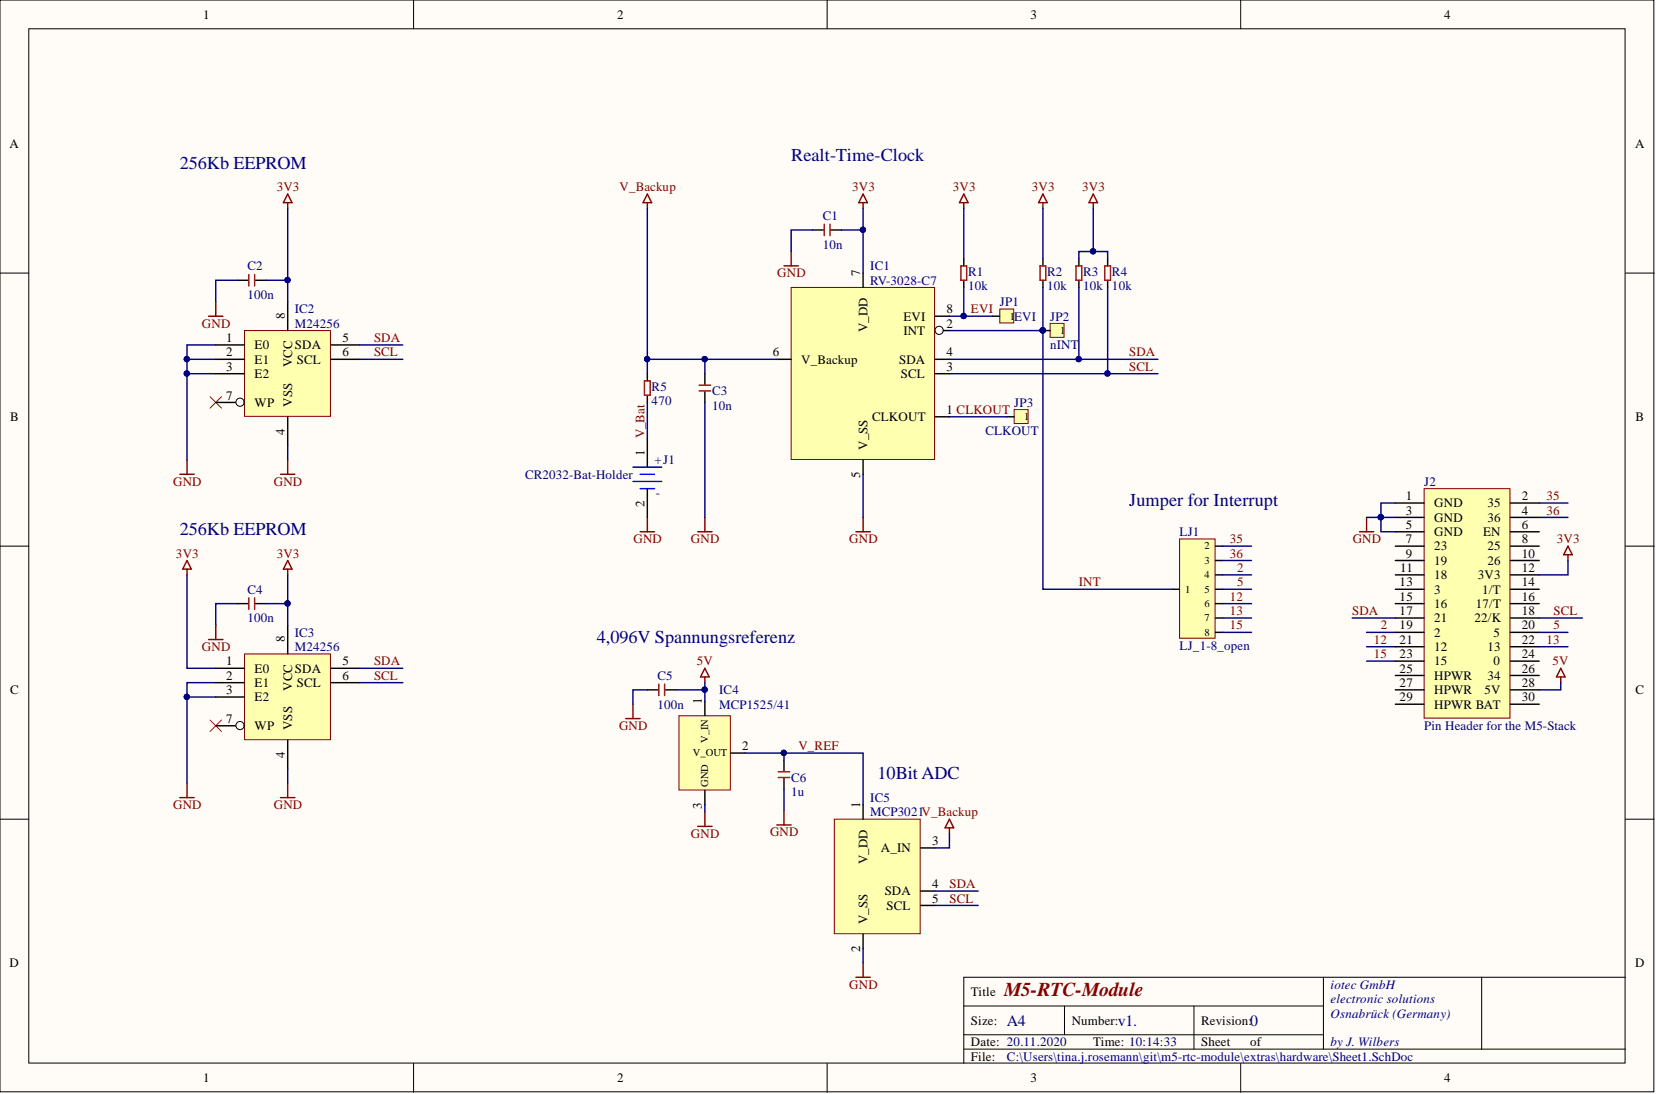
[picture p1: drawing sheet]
<svg xmlns="http://www.w3.org/2000/svg" width="292mm" height="193mm" viewBox="0 0 292 193" stroke-linecap="round" stroke-linejoin="round" font-family="sans-serif">
<defs><g id="words">
<text font-size="3.5" fill="#800000" x="177.1" y="175.7">M5-RTC-Module</text>
<g font-size="3.2" fill="#000080">
<text x="31.7" y="29.7">256Kb EEPROM</text>
<text x="139.6" y="28.5">Realt-Time-Clock</text>
<text x="199.2" y="89.3">Jumper for Interrupt</text>
<text x="31.7" y="94.4">256Kb EEPROM</text>
<text x="105.3" y="113.4">4,096V Spannungsreferenz</text>
<text x="154.8" y="137.5">10Bit ADC</text>
</g>
<g font-size="2.8" fill="#000080">
<text x="177.6" y="180.9">A4</text>
<text x="197.2" y="180.9">v1.</text>
<text x="220.5" y="180.9">0</text>
</g>
<g font-size="2.3">
<text x="35.9" y="3.3">1</text>
<text x="108.9" y="3.3">2</text>
<text x="181.8" y="3.3">3</text>
<text x="254.8" y="3.3">4</text>
<text x="1.7" y="26.1">A</text>
<text x="288.4" y="26.1">A</text>
<text x="151.7" y="48.7" transform="rotate(-90 151.7 48.7)">7</text>
<text x="50.2" y="56.3" transform="rotate(-90 50.2 56.3)">8</text>
<text x="153" y="58.6" transform="rotate(-90 153 58.6)">V_DD</text>
<text x="159.3" y="59.1">INT</text>
<text x="159.3" y="56.5">EVI</text>
<text x="167" y="57.8">2</text>
<text x="167" y="55.3">8</text>
<text x="39.9" y="60.3">1</text>
<text x="39.9" y="62.9">2</text>
<text x="39.9" y="65.4">3</text>
<text x="44.9" y="61.6">E0</text>
<text x="44.9" y="64.1">E1</text>
<text x="51.5" y="64.8" transform="rotate(-90 51.5 64.8)">VCC</text>
<text x="52" y="61.6">SDA</text>
<text x="52.4" y="64.1">SCL</text>
<text x="60.4" y="60.3">5</text>
<text x="60.4" y="62.9">6</text>
<text x="136.3" y="62.9">6</text>
<text x="141.3" y="64.1">V_Backup</text>
<text x="158.6" y="64.1">SDA</text>
<text x="167" y="65.4">3</text>
<text x="167" y="62.9">4</text>
<text x="39.9" y="70.5">7</text>
<text x="44.9" y="66.7">E2</text>
<text x="44.9" y="71.7">WP</text>
<text x="51.5" y="71.7" transform="rotate(-90 51.5 71.7)">VSS</text>
<text x="158.9" y="66.7">SCL</text>
<text x="1.8" y="74.3">B</text>
<text x="50.2" y="76.7" transform="rotate(-90 50.2 76.7)">4</text>
<text x="153.8" y="74.3">CLKOUT</text>
<text x="167" y="73">1 CLKOUT</text>
<text x="288.5" y="74.3">B</text>
<text x="113.7" y="80.4" transform="rotate(-90 113.7 80.4)">1</text>
<text x="153" y="79.3" transform="rotate(-90 153 79.3)">V_SS</text>
<text x="113.7" y="89.4" transform="rotate(-90 113.7 89.4)">2</text>
<text x="151.7" y="84.3" transform="rotate(-90 151.7 84.3)">5</text>
<text x="248" y="88.2">1</text>
<text x="253" y="89.5">GND</text>
<text x="262.4" y="89.5">35</text>
<text x="268.5" y="88.2">2</text>
<text x="248" y="90.8">3</text>
<text x="248" y="93.3">5</text>
<text x="248" y="95.8">7</text>
<text x="253" y="92">GND</text>
<text x="253" y="94.6">GND</text>
<text x="261.6" y="94.6">EN</text>
<text x="262.4" y="92">36</text>
<text x="268.5" y="90.8">4</text>
<text x="268.5" y="93.3">6</text>
<text x="268.5" y="95.8">8</text>
<text x="247" y="100.9">11</text>
<text x="248" y="98.4">9</text>
<text x="253" y="97.1">23</text>
<text x="253" y="99.6">19</text>
<text x="262.4" y="97.1">25</text>
<text x="262.4" y="99.6">26</text>
<text x="268.5" y="98.4">10</text>
<text x="268.5" y="100.9">12</text>
<text x="246.9" y="103.4">13</text>
<text x="246.9" y="106">15</text>
<text x="253" y="102.2">18</text>
<text x="253" y="104.7">3</text>
<text x="253" y="107.2">16</text>
<text x="260.3" y="107.2">17/T</text>
<text x="260.7" y="102.2">3V3</text>
<text x="261.4" y="104.7">1/T</text>
<text x="268.5" y="103.4">14</text>
<text x="268.5" y="106">16</text>
<text x="50.2" y="113.3" transform="rotate(-90 50.2 113.3)">8</text>
<text x="246.9" y="108.5">17</text>
<text x="246.9" y="111">19</text>
<text x="246.9" y="113.6">21</text>
<text x="253" y="109.8">21</text>
<text x="253" y="112.3">2</text>
<text x="260.1" y="109.8">22/K</text>
<text x="263.5" y="112.3">5</text>
<text x="268.5" y="108.5">18</text>
<text x="268.5" y="111">20</text>
<text x="268.5" y="113.6">22</text>
<text x="39.9" y="117.4">1</text>
<text x="39.9" y="119.9">2</text>
<text x="44.9" y="118.6">E0</text>
<text x="52" y="118.6">SDA</text>
<text x="60.4" y="117.4">5</text>
<text x="60.4" y="119.9">6</text>
<text x="246.9" y="116.1">23</text>
<text x="246.9" y="118.6">25</text>
<text x="253" y="114.8">12</text>
<text x="253" y="117.4">15</text>
<text x="253" y="119.9">HPWR</text>
<text x="262.4" y="114.8">13</text>
<text x="262.4" y="119.9">34</text>
<text x="263.5" y="117.4">0</text>
<text x="268.5" y="116.1">24</text>
<text x="268.5" y="118.6">26</text>
<text x="1.8" y="122.4">C</text>
<text x="39.9" y="122.4">3</text>
<text x="44.9" y="121.2">E1</text>
<text x="44.9" y="123.7">E2</text>
<text x="51.5" y="121.9" transform="rotate(-90 51.5 121.9)">VCC</text>
<text x="52.4" y="121.2">SCL</text>
<text x="123.8" y="124.2" transform="rotate(-90 123.8 124.2)">1</text>
<text x="246.9" y="121.2">27</text>
<text x="246.9" y="123.7">29</text>
<text x="253" y="122.4">HPWR</text>
<text x="253" y="125">HPWR BAT</text>
<text x="261.9" y="122.4">5V</text>
<text x="268.5" y="121.2">28</text>
<text x="268.5" y="123.7">30</text>
<text x="288.5" y="122.4">C</text>
<text x="39.9" y="127.5">7</text>
<text x="44.9" y="128.8">WP</text>
<text x="51.5" y="128.8" transform="rotate(-90 51.5 128.8)">VSS</text>
<text x="50.2" y="133.8" transform="rotate(-90 50.2 133.8)">4</text>
<text x="130.9" y="132.3">2</text>
<text x="123.8" y="142.6" transform="rotate(-90 123.8 142.6)">3</text>
<text x="151.7" y="142.5" transform="rotate(-90 151.7 142.5)">1</text>
<text x="164.4" y="149.1">3</text>
<text x="153" y="152.4" transform="rotate(-90 153 152.4)">V_DD</text>
<text x="155.4" y="150.3">A_IN</text>
<text x="156" y="157.9">SDA</text>
<text x="156.4" y="160.5">SCL</text>
<text x="164.4" y="156.7">4</text>
<text x="164.4" y="159.2">5</text>
<text x="151.7" y="168" transform="rotate(-90 151.7 168)">2</text>
<text x="153" y="163" transform="rotate(-90 153 163)">V_SS</text>
<text x="1.7" y="170.6">D</text>
<text x="288.4" y="170.6">D</text>
<text x="171.3" y="175.7">Title</text>
<text x="171.3" y="180.7">Size:</text>
<text x="171.3" y="184.5">Date: 20.11.2020</text>
<text x="189" y="180.7">Number:</text>
<text x="192.8" y="184.5">Time: 10:14:33</text>
<text x="211.9" y="180.7">Revision:</text>
<text x="211.9" y="184.5">Sheet</text>
<text x="220.5" y="184.5">of</text>
<text x="35.9" y="190.9">1</text>
<text x="108.9" y="190.9">2</text>
<text x="171.3" y="187.1">File:</text>
<text x="181.8" y="190.9">3</text>
<text x="254.8" y="190.9">4</text>
</g>
<g font-size="2.3" fill="#800000">
<text x="48.8" y="33.7">3V3</text>
<text x="109.3" y="33.7">V_Backup</text>
<text x="150.3" y="33.7">3V3</text>
<text x="168.1" y="33.7">3V3</text>
<text x="182" y="33.7">3V3</text>
<text x="190.9" y="33.7">3V3</text>
<text x="137.1" y="48.9">GND</text>
<text x="35.6" y="57.8">GND</text>
<text x="171.3" y="55.3">EVI</text>
<text x="66" y="60.3">SDA</text>
<text x="66" y="62.9">SCL</text>
<text x="199.2" y="62.9">SDA</text>
<text x="199.2" y="65.4">SCL</text>
<text x="113.7" y="77.3" transform="rotate(-90 113.7 77.3)">V_Bat</text>
<text x="30.5" y="85.7">GND</text>
<text x="48.3" y="85.7">GND</text>
<text x="272.8" y="88.2">35</text>
<text x="111.7" y="95.8">GND</text>
<text x="121.9" y="95.8">GND</text>
<text x="149.8" y="95.8">GND</text>
<text x="216.9" y="95.8">35</text>
<text x="238.6" y="95.8">GND</text>
<text x="272.8" y="90.8">36</text>
<text x="274.6" y="95.8">3V3</text>
<text x="31" y="98.4">3V3</text>
<text x="48.8" y="98.4">3V3</text>
<text x="216.9" y="98.4">36</text>
<text x="218.2" y="100.9">2</text>
<text x="190.3" y="103.4">INT</text>
<text x="216.9" y="106">12</text>
<text x="218.2" y="103.4">5</text>
<text x="216.9" y="108.5">13</text>
<text x="216.9" y="111">15</text>
<text x="238.5" y="108.5">SDA</text>
<text x="242.3" y="113.6">12</text>
<text x="243.6" y="111">2</text>
<text x="272.8" y="113.6">13</text>
<text x="274" y="108.5">SCL</text>
<text x="274" y="111">5</text>
<text x="35.6" y="114.8">GND</text>
<text x="66" y="117.4">SDA</text>
<text x="66" y="119.9">SCL</text>
<text x="122.9" y="117.4">5V</text>
<text x="242.3" y="116.1">15</text>
<text x="273.9" y="117.4">5V</text>
<text x="109.2" y="128.8">GND</text>
<text x="140.8" y="132.3">V_REF</text>
<text x="30.5" y="142.7">GND</text>
<text x="48.3" y="142.7">GND</text>
<text x="121.9" y="147.8">GND</text>
<text x="135.8" y="147.5">GND</text>
<text x="167.5" y="156.7">SDA</text>
<text x="167.5" y="159.2">SCL</text>
<text x="149.8" y="174.4">GND</text>
</g>
<g font-size="2.3" fill="#000080">
<text x="145.1" y="38.8">C1</text>
<text x="43.6" y="47.7">C2</text>
<text x="145.1" y="43.9">10n</text>
<text x="153.5" y="47.7">IC1</text>
<text x="43.6" y="52.7">100n</text>
<text x="153.5" y="50.2">RV-3028-C7</text>
<text x="170.8" y="48.7">R1</text>
<text x="170.8" y="51.2">10k</text>
<text x="184.7" y="48.7">R2</text>
<text x="184.7" y="51.2">10k</text>
<text x="191.1" y="48.7">R3</text>
<text x="191.1" y="51.2">10k</text>
<text x="196.1" y="48.7">R4</text>
<text x="196.1" y="51.2">10k</text>
<text x="52" y="55.3">IC2</text>
<text x="52" y="57.8">M24256</text>
<text x="176.3" y="54">JP1</text>
<text x="178.9" y="56.5">EVI</text>
<text x="185.2" y="56.5">JP2</text>
<text x="185.2" y="61.6">nINT</text>
<text x="114.9" y="69">R5</text>
<text x="114.9" y="71.5">470</text>
<text x="125.6" y="69.7">C3</text>
<text x="178.9" y="71.7">JP3</text>
<text x="125.6" y="72.3">10n</text>
<text x="173.8" y="76.8">CLKOUT</text>
<text x="115.4" y="81.9">+J1</text>
<text x="92.6" y="84.4">CR2032-Bat-Holder</text>
<text x="115.7" y="87.7">-</text>
<text x="251.2" y="85.7">J2</text>
<text x="208.1" y="94.6">LJ1</text>
<text x="43.6" y="104.7">C4</text>
<text x="43.6" y="109.8">100n</text>
<text x="52" y="112.3">IC3</text>
<text x="52" y="114.8">M24256</text>
<text x="116" y="119.9">C5</text>
<text x="208.1" y="114.7">LJ_1-8_open</text>
<text x="116" y="125">100n</text>
<text x="126.9" y="122.4">IC4</text>
<text x="126.9" y="125">MCP1525/41</text>
<text x="251.2" y="128.8">Pin Header for the M5-Stack</text>
<text x="139.6" y="137.9">C6</text>
<text x="139.6" y="140.4">1u</text>
<text x="153.5" y="141.5">IC5</text>
<text x="153.5" y="144">MCP3021V_Backup</text>
<text x="234.7" y="174.4">iotec GmbH</text>
<text x="234.7" y="176.9">electronic solutions</text>
<text x="234.7" y="179.5">Osnabrück (Germany)</text>
<text x="234.7" y="184.5">by J. Wilbers</text>
<text x="177.6" y="187.1">C:\Users\tina.j.rosemann\git\m5-rtc-module\extras\hardware\Sheet1.SchDoc</text>
</g>
<g font-size="1.9">
<text x="178.1" y="56.4">1</text>
<text x="187" y="58.9">1</text>
<text x="180.7" y="74.1">1</text>
<text x="212.5" y="96.9">2</text>
<text x="212.5" y="99.5">3</text>
<text x="212.5" y="102">4</text>
<text x="209.1" y="104.5">1</text>
<text x="212.5" y="104.5">5</text>
<text x="212.5" y="107.1">6</text>
<text x="212.5" y="109.6">7</text>
<text x="212.5" y="112.1">8</text>
<text x="124.9" y="131.1" transform="rotate(-90 124.9 131.1)">V_IN</text>
<text x="122.2" y="133.4">V_OUT</text>
<text x="124.9" y="138.8" transform="rotate(-90 124.9 138.8)">GND</text>
</g>
</g></defs>
<g fill="#fffcf8" stroke="#000" stroke-width=".18">
<path d="M0 0h291.7v192.6h-291.7z"/>
<path d="M5.1 5.1h281.5v182.4h-281.5z"/>
</g>
<g fill="none" stroke="#000" stroke-width=".18">
<path d="M72.9 0v5.1M145.9 0v5.1M218.8 0v5.1M0 48.2h5.1M286.7 48.2h5.1M0 96.3h5.1M286.7 96.3h5.1M0 144.5h5.1M286.7 144.5h5.1M170 177.4h63.4M187.8 177.4v5.1M210.6 177.4v7.7"/>
<path d="M233.4 172.4v12.7M261.3 172.4h-91.3v15.2M286.7 172.4h-25.4v12.7M72.9 187.6v5.1M145.9 187.6v5.1M170 185.1h116.7M170 182.5h63.4M218.8 187.6v5.1"/>
</g>
<g fill="none" stroke="#800000" stroke-width=".25">
<path d="M50.7 34.2l.8 1.5h-1.5zM50.7 35.7v1.1M114.2 35.7v1.1M114.2 34.2l.7 1.5h-1.5zM152.2 35.7v1.1M152.2 34.2l.8 1.5h-1.5zM170 34.2l.8 1.5h-1.6zM170 35.7v1.1M184 34.2l.7 1.5h-1.5zM184 35.7v1.1M192.8 34.2l.8 1.5h-1.5zM192.8 35.7v1.1"/>
<path d="M36.8 55.8h2.5M38.1 53.2v2.6M138.3 46.9h2.5M139.6 44.4v2.5M31.7 83.7h2.6M33 98.9l.7 1.5h-1.5zM33 81.1v2.6M49.5 83.7h2.5M50.7 98.9l.8 1.5h-1.5zM50.7 81.1v2.6M112.9 93.8h2.5M114.2 91.3v2.5"/>
<path d="M123.1 93.8h2.5M124.3 91.3v2.5M151 93.8h2.5M152.2 91.3v2.5M239.8 93.8h2.5M241 91.3v2.5M276.6 96.3l.7 1.6h-1.5zM276.6 97.9v1M33 100.4v1M36.8 112.8h2.5M38.1 110.3v2.5M50.7 100.4v1"/>
<path d="M124.3 119.4v1M124.3 117.9l.8 1.5h-1.5zM275.3 117.9l.8 1.5h-1.6zM275.3 119.4v1M33 138.2v2.5M50.7 138.2v2.5M110.4 126.8h2.5M111.6 124.2v2.6M31.7 140.7h2.6M49.5 140.7h2.5M123.1 145.8h2.5M124.3 143.2v2.6"/>
<path d="M137 145.5h2.6M138.3 143v2.5M167.5 144.5l.7 1.5h-1.5zM167.5 146v1M151 172.4h2.5M152.2 169.8v2.6"/>
</g>
<path d="M37 70l2.1 2M39.1 70l-2.1 2M37 127l2.1 2M39.1 127l-2.1 2" fill="none" stroke="#f00" stroke-width=".18"/>
<path d="M43.1 58.3h15.2v15.1h-15.2z" fill="#ffffb0" stroke="#800000" stroke-width=".18"/>
<path d="M38.1 60.8h5M38.1 63.4h5M38.1 65.9h5M38.1 71h5M50.7 73.5v5.1M58.4 60.8h5M58.4 63.4h5" fill="none" stroke="#000" stroke-width=".25"/>
<circle cx="42.3" cy="70.9" r=".72" fill="#fffcf8" stroke="#000" stroke-width=".18"/>
<path d="M50.7 53.2v5.1" fill="none" stroke="#000" stroke-width=".25"/>
<path d="M43.1 115.3h15.2v15.2h-15.2z" fill="#ffffb0" stroke="#800000" stroke-width=".18"/>
<path d="M38.1 117.9h5M58.4 117.9h5M38.1 120.4h5M38.1 122.9h5M38.1 128h5M50.7 130.6v5M58.4 120.4h5" fill="none" stroke="#000" stroke-width=".25"/>
<circle cx="42.3" cy="128" r=".72" fill="#fffcf8" stroke="#000" stroke-width=".18"/>
<path d="M50.7 110.3v5" fill="none" stroke="#000" stroke-width=".25"/>
<path d="M119.8 126.2h9v13.2h-9z" fill="#ffffb0" stroke="#800000" stroke-width=".18"/>
<path d="M124.3 123.7v2.5M124.3 139.4v2.6M128.9 132.8h2.5" fill="none" stroke="#000" stroke-width=".25"/>
<path d="M208.1 95.1h6.2v17.5h-6.2z" fill="#ffffb0" stroke="#800000" stroke-width=".18"/>
<g fill="none" stroke="#000" stroke-width=".25">
<path d="M41.9 49.4h1.9M45 49.4h1.9M190.3 45.6v1.3M190.3 49.4v1.3M195.4 45.6v1.3M195.4 49.4v1.3M214.4 96.3h1.3M214.4 98.9h1.3M41.9 106.5h1.9M45 106.5h1.9M206.8 103.9h1.3M214.4 103.9h1.3"/>
<path d="M214.4 101.4h1.3M214.4 106.5h1.3M214.4 109h1.3M214.4 111.5h1.3"/>
</g>
<path d="M43.9 48.4v2.1M44.9 48.4v2.1M189.8 46.9h1v2.5h-1zM194.9 46.9h1v2.5h-1zM43.9 105.5v2M44.9 105.5v2" fill="none" stroke="#bf0000" stroke-width=".25"/>
<path d="M147.2 144.5h15.1v20.2h-15.1z" fill="#ffffb0" stroke="#800000" stroke-width=".18"/>
<g fill="none" stroke="#000" stroke-width=".25">
<path d="M143.4 40.6h1.9M146.5 40.6h1.9M124.3 65.9v1.9M124.3 69.1v1.9M114.2 121.7h1.9M117.4 121.7h1.9M138.3 134.1v1.9M138.3 137.3v1.9M152.2 142v2.5M162.4 149.6h2.5M162.4 157.2h2.5M162.4 159.7h2.5"/>
<path d="M152.2 164.8v2.5"/>
</g>
<path d="M145.4 39.6v2M146.4 39.6v2M123.3 69h2M123.3 67.9h2M116.2 120.7v2M117.2 120.7v2M137.3 137.1h2M137.3 136.1h2" fill="none" stroke="#bf0000" stroke-width=".25"/>
<path d="M139.6 50.7h25.3v30.3h-25.3z" fill="#ffffb0" stroke="#800000" stroke-width=".18"/>
<path d="M164.9 58.3h2.6M164.9 73.5h2.6" fill="none" stroke="#000" stroke-width=".25"/>
<circle cx="165.7" cy="58.3" r=".72" fill="#fffcf8" stroke="#000" stroke-width=".18"/>
<path d="M152.2 48.2v2.5M164.9 55.8h2.6M114.2 65.9v1.3M114.2 69.7v1.3M137 63.4h2.6M164.9 65.9h2.6M164.9 63.4h2.6M152.2 81.1v2.6" fill="none" stroke="#000" stroke-width=".25"/>
<path d="M113.7 67.2h1v2.5h-1z" fill="none" stroke="#bf0000" stroke-width=".25"/>
<path d="M178.9 72.3h2.4v2.4h-2.4z" fill="#ffffb0" stroke="#800000" stroke-width=".18"/>
<path d="M177.6 73.5h1.3" fill="none" stroke="#000" stroke-width=".25"/>
<path d="M176.3 54.5h2.5v2.5h-2.5z" fill="#ffffb0" stroke="#800000" stroke-width=".18"/>
<path d="M170 45.6v1.3M170 49.4v1.3M175.1 55.8h1.2M184 45.6v1.3M184 49.4v1.3" fill="none" stroke="#000" stroke-width=".25"/>
<path d="M169.5 46.9h1v2.5h-1zM183.5 46.9h1v2.5h-1z" fill="none" stroke="#bf0000" stroke-width=".25"/>
<path d="M185.2 57h2.5v2.5h-2.5z" fill="#ffffb0" stroke="#800000" stroke-width=".18"/>
<path d="M184 58.3h1.2M114.2 77.3v5.1M114.2 86.2v5.1" fill="none" stroke="#000" stroke-width=".25"/>
<circle cx="183.9" cy="58.3" r=".47" fill="#000080" stroke="#000080" stroke-width=".18"/>
<path d="M111.6 82.4h5.1M111.6 84.9h5.1M112.9 83.7h2.5M112.9 86.2h2.5" fill="none" stroke="#00f" stroke-width=".25"/>
<path d="M251.2 86.2h15.1v40.5h-15.1z" fill="#ffffb0" stroke="#800000" stroke-width=".18"/>
<g fill="none" stroke="#000" stroke-width=".25">
<path d="M246.1 88.7h5.1M246.1 91.3h5.1M246.1 93.8h5.1M246.1 96.3h5.1M246.1 98.9h5.1M266.4 88.7h5.1M266.4 91.3h5.1M266.4 93.8h5.1M266.4 96.3h5.1M266.4 98.9h5.1M246.1 101.4h5.1M246.1 103.9h5.1"/>
<path d="M246.1 106.5h5.1M246.1 109h5.1M246.1 111.5h5.1M246.1 114.1h5.1M246.1 116.6h5.1M246.1 119.1h5.1M266.4 101.4h5.1M266.4 103.9h5.1M266.4 106.5h5.1M266.4 109h5.1M266.4 111.5h5.1M266.4 114.1h5.1"/>
<path d="M266.4 116.6h5.1M266.4 119.1h5.1M246.1 121.7h5.1M246.1 124.2h5.1M266.4 121.7h5.1M266.4 124.2h5.1"/>
</g>
<g fill="none" stroke="#000080" stroke-width=".25">
<path d="M50.7 36.8v16.4M114.2 36.8v29.1M152.2 36.8v11.4M170 36.8v8.8M184 36.8v8.8M192.8 36.8v7.6h-2.5v1.2M41.9 49.4h-3.8v3.8M46.9 49.4h3.8M143.4 40.6h-3.8v3.8M148.4 40.6h3.8M167.5 58.3h16.5M167.5 55.8h2.5"/>
<path d="M170 50.7v5.1h5.1M184 58.3v45.6h22.8M184 50.7v7.6M190.3 50.7v12.7h-22.8M192.8 44.4h2.6v1.2M195.4 50.7v15.2h-27.9M33 63.4h5.1M33 65.9h5.1M38.1 60.8h-5.1v20.3M50.7 78.6v2.5M63.4 63.4h7.6M63.4 60.8h7.6"/>
<path d="M114.2 71v6.3M114.2 63.4h10.1M124.3 71v20.3M137 63.4h-12.7v2.5M167.5 73.5h10.1M190.3 63.4h14M195.4 65.9h8.9M152.2 83.7v7.6M215.7 96.3h5M215.7 98.9h5M246.1 91.3h-2.5v2.5h2.5M246.1 88.7h-2.5v2.6h-2.6"/>
<path d="M271.5 91.3h5.1M271.5 88.7h5.1M276.6 98.9v2.5h-5.1M33 101.4v16.5h5.1M41.9 106.5h-3.8v3.8M46.9 106.5h3.8M50.7 101.4v8.9M63.4 117.9h7.6M215.7 109h5M215.7 106.5h5M215.7 101.4h5M215.7 103.9h5"/>
<path d="M215.7 111.5h5M238.5 109h7.6M241 111.5h5.1M241 114.1h5.1M241 116.6h5.1M271.5 109h7.6M271.5 111.5h5.1M271.5 114.1h5.1M33 122.9h5.1M38.1 120.4h-5.1v17.8M50.7 135.6v2.6M63.4 120.4h7.6"/>
<path d="M114.2 121.7h-2.6v2.5M119.3 121.7h5M124.3 120.4v3.3M131.4 132.8h20.8v9.2M138.3 132.8v1.3M138.3 139.2v3.8M275.3 120.4v1.3h-3.8M124.3 142v1.2M164.9 157.2h7.6M164.9 159.7h7.6M167.5 147v2.6h-2.6M152.2 167.3v2.5"/>
</g>
<g fill="#000080" stroke="#000080" stroke-width=".18">
<circle cx="152.2" cy="40.5" r=".47"/>
<circle cx="114.1" cy="63.3" r=".47"/>
<circle cx="192.8" cy="44.3" r=".47"/>
<circle cx="32.9" cy="122.9" r=".47"/>
<circle cx="50.7" cy="49.4" r=".47"/>
<circle cx="32.9" cy="63.3" r=".47"/>
<circle cx="32.9" cy="65.9" r=".47"/>
<circle cx="243.5" cy="91.2" r=".47"/>
<circle cx="190.3" cy="63.3" r=".47"/>
<circle cx="195.3" cy="65.9" r=".47"/>
<circle cx="183.9" cy="58.3" r=".47"/>
<circle cx="50.7" cy="106.4" r=".47"/>
<circle cx="138.2" cy="132.8" r=".47"/>
<circle cx="124.3" cy="121.6" r=".47"/>
<circle cx="124.3" cy="63.3" r=".47"/>
<circle cx="170" cy="55.7" r=".47"/>
</g>
<use href="#words"/>
</svg>
